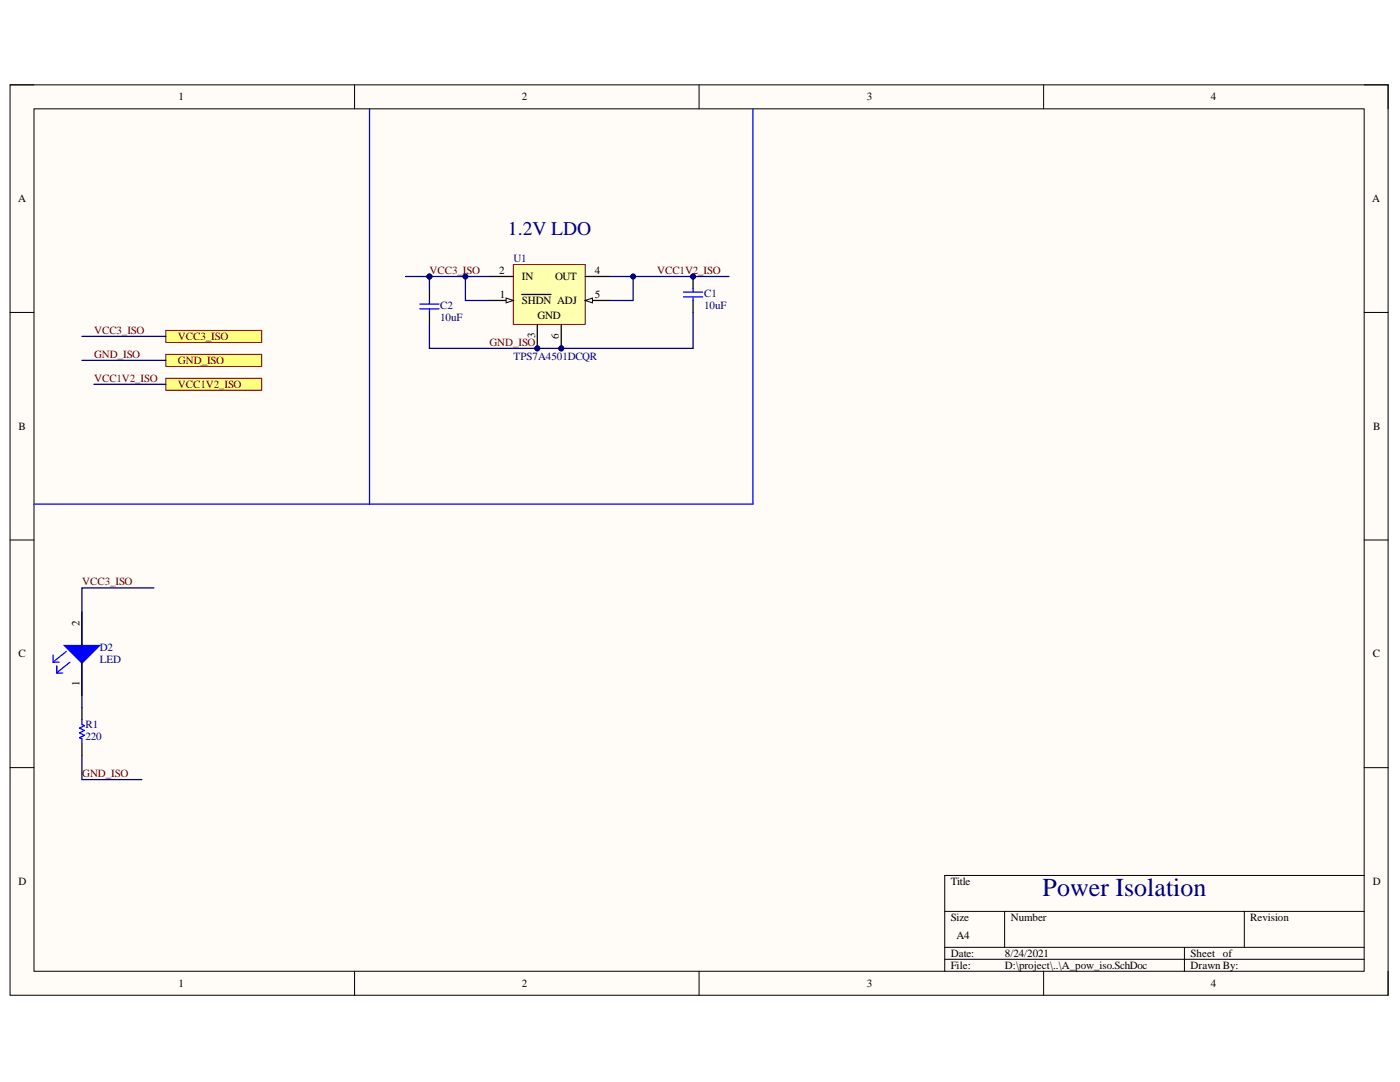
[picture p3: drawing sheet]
<svg xmlns="http://www.w3.org/2000/svg" width="279mm" height="216mm" viewBox="0 0 279 216" stroke-linecap="round" stroke-linejoin="round" font-family="sans-serif">
<defs><g id="words">
<text font-size="5.2" fill="#000080" x="208.1" y="178.8">Power Isolation</text>
<text font-size="3.9" fill="#000080" x="101.4" y="46.9">1.2V LDO</text>
<g font-size="2.2">
<text x="35.6" y="20">1</text>
<text x="104.2" y="20">2</text>
<text x="173" y="20">3</text>
<text x="241.7" y="20">4</text>
<text x="3.6" y="40.3">A</text>
<text x="273.9" y="40.3">A</text>
<text x="99.6" y="54.7">2</text>
<text x="99.8" y="59.4">1</text>
<text x="104.2" y="55.9">IN</text>
<text x="110.8" y="55.9">OUT</text>
<text x="118.7" y="54.7">4</text>
<text x="118.7" y="59.4">5</text>
<text x="104.2" y="60.7">SHDN ADJ</text>
<text x="107.3" y="63.7">GND</text>
<text x="106.8" y="67.5" transform="rotate(-90 106.8 67.5)">3</text>
<text x="111.5" y="67.6" transform="rotate(-90 111.5 67.6)">6</text>
<text x="3.7" y="85.8">B</text>
<text x="274" y="85.8">B</text>
<text x="15.9" y="125" transform="rotate(-90 15.9 125)">2</text>
<text x="3.7" y="131.2">C</text>
<text x="274" y="131.2">C</text>
<text x="15.9" y="136.9" transform="rotate(-90 15.9 136.9)">1</text>
<text x="3.7" y="176.5">D</text>
<text x="189.7" y="176.5">Title</text>
<text x="274" y="176.5">D</text>
<text x="189.7" y="183.7">Size</text>
<text x="201.7" y="183.7">Number</text>
<text x="249.5" y="183.7">Revision</text>
<text x="189.7" y="190.9">Date:</text>
<text x="190.9" y="187.4">A4</text>
<text x="200.6" y="190.9">8/24/2021</text>
<text x="237.6" y="190.9">Sheet of</text>
<text x="35.6" y="196.9">1</text>
<text x="104.2" y="196.9">2</text>
<text x="173" y="196.9">3</text>
<text x="189.7" y="193.3">File:</text>
<text x="200.6" y="193.3">D:\project\..\A_pow_iso.SchDoc</text>
<text x="237.6" y="193.3">Drawn By:</text>
<text x="241.7" y="196.9">4</text>
</g>
<g font-size="2.2" fill="#000080">
<text x="102.5" y="52.3">U1</text>
<text x="140.5" y="59.2">C1</text>
<text x="87.9" y="61.6">C2</text>
<text x="87.9" y="64">10uF</text>
<text x="140.5" y="61.6">10uF</text>
<text x="102.5" y="71.8">TPS7A4501DCQR</text>
<text x="20" y="130">D2</text>
<text x="20" y="132.3">LED</text>
<text x="17.1" y="145.3">R1</text>
<text x="17.1" y="147.6">220</text>
</g>
<g font-size="2.2" fill="#800000">
<text x="85.7" y="54.7">VCC3_ISO</text>
<text x="131.1" y="54.7">VCC1V2_ISO</text>
<text x="18.8" y="66.6">VCC3_ISO</text>
<text x="18.8" y="71.4">GND_ISO</text>
<text x="35.5" y="67.8">VCC3_ISO</text>
<text x="97.7" y="69.1">GND_ISO</text>
<text x="18.8" y="76.1">VCC1V2_ISO</text>
<text x="35.5" y="77.4">VCC1V2_ISO</text>
<text x="35.5" y="72.6">GND_ISO</text>
<text x="16.4" y="116.8">VCC3_ISO</text>
<text x="16.4" y="155.1">GND_ISO</text>
</g>
</g></defs>
<path d="M2 16.9h275v181.7h-275z" fill-rule="evenodd" fill="#fffcf8"/>
<path d="M2 16.9h275v181.7h-275z" fill="none" stroke="#000" stroke-width=".2"/>
<path d="M6.8 21.7h265.4v172.1h-265.4z" fill-rule="evenodd" fill="#fffcf8"/>
<g fill="none" stroke="#000" stroke-width=".2">
<path d="M2 16.9h4.8M70.8 16.9v4.8M139.5 16.9v4.8M208.3 16.9v4.8M272.2 16.9h4.8v4.8M6.8 21.7h265.4v172.1h-265.4zM2 62.3h4.8M272.2 62.3h4.8M2 107.8h4.8M272.2 107.8h4.8M2 153.2h4.8M272.2 153.2h4.8"/>
<path d="M272.2 174.7h-83.7v19.1M70.8 193.8v4.8M139.5 193.8v4.8M188.5 181.9h83.7M188.5 189h83.7M188.5 191.4h83.7M200.5 181.9v7.1M208.3 193.8v4.8M236.4 189v4.8M248.3 181.9v7.1M277 193.8v4.8"/>
</g>
<path d="M33.1 75.5h19.1v2.4h-19.1z" fill-rule="evenodd" fill="#ffff80"/>
<path d="M33.1 75.5h19.1v2.4h-19.1z" fill="none" stroke="#800000" stroke-width=".2"/>
<circle cx="138.3" cy="55.2" r=".48" fill="#000080"/>
<circle cx="138.3" cy="55.2" r=".48" fill="none" stroke="#000080" stroke-width=".2"/>
<path d="M138.3 55.2v2.4M138.3 60v2.3" fill="none" stroke="#000" stroke-width=".25"/>
<circle cx="138.3" cy="55.2" r=".48" fill="#000080"/>
<circle cx="138.3" cy="55.2" r=".48" fill="none" stroke="#000080" stroke-width=".2"/>
<path d="M85.7 60v.7M136.4 58.3h3.8M136.4 59.2h3.8M138.3 57.6v.7M138.3 59.2v.8M83.8 61.6h3.8M83.8 60.7h3.8M85.7 61.6v.7" fill="none" stroke="#00f" stroke-width=".25"/>
<path d="M85.7 57.6v2.4M85.7 62.3v2.4" fill="none" stroke="#000" stroke-width=".25"/>
<circle cx="85.7" cy="55.2" r=".48" fill="#000080"/>
<circle cx="85.7" cy="55.2" r=".48" fill="none" stroke="#000080" stroke-width=".2"/>
<path d="M33.1 65.9h19.1v2.4h-19.1z" fill-rule="evenodd" fill="#ffff80"/>
<path d="M33.1 65.9h19.1v2.4h-19.1z" fill="none" stroke="#800000" stroke-width=".2"/>
<path d="M33.1 70.7h19.1v2.4h-19.1z" fill-rule="evenodd" fill="#ffff80"/>
<path d="M33.1 70.7h19.1v2.4h-19.1z" fill="none" stroke="#800000" stroke-width=".2"/>
<path d="M73.7 21.7v78.9M150.3 21.7v78.9h-143.5" fill="none" stroke="#00f" stroke-width=".25"/>
<path d="M16.4 122.1v7.2M16.4 131.7v7.1" fill="none" stroke="#000" stroke-width=".25"/>
<path d="M14 129.3h4.7l-2.3 2.4z" fill="#00f"/>
<path d="M14 129.3h4.7l-2.3 2.4z" fill="none" stroke="#00f" stroke-width="1.2"/>
<path d="M10.6 130.7v1.4h1.2M11.3 132.9v1.4h1.2M13.2 130l-2.4 1.9M14 132.1l-2.4 1.9M16.4 143.6v1l.4 .2-.9 .5 .9 .5-.9 .4 .9 .5-.9 .5 .5 .2v1" fill="none" stroke="#00f" stroke-width=".25"/>
<path d="M16.4 141.2v2.4M16.4 148.4v2.4" fill="none" stroke="#000" stroke-width=".25"/>
<path d="M92.9 55.2v4.8h4.8M18.7 76.7h14.4" fill="none" stroke="#000080" stroke-width=".25"/>
<circle cx="92.9" cy="55.2" r=".48" fill="#000080"/>
<circle cx="92.9" cy="55.2" r=".48" fill="none" stroke="#000080" stroke-width=".2"/>
<path d="M126.4 55.2v4.8h-4.8" fill="none" stroke="#000080" stroke-width=".25"/>
<circle cx="126.4" cy="55.2" r=".48" fill="#000080"/>
<circle cx="126.4" cy="55.2" r=".48" fill="none" stroke="#000080" stroke-width=".2"/>
<path d="M85.7 55.2v2.4" fill="none" stroke="#000080" stroke-width=".25"/>
<circle cx="85.7" cy="55.2" r=".48" fill="#000080"/>
<circle cx="85.7" cy="55.2" r=".48" fill="none" stroke="#000080" stroke-width=".2"/>
<path d="M80.9 55.2h16.8M16.4 67.1h16.7M16.4 71.9h16.7" fill="none" stroke="#000080" stroke-width=".25"/>
<circle cx="85.7" cy="55.2" r=".48" fill="#000080"/>
<circle cx="85.7" cy="55.2" r=".48" fill="none" stroke="#000080" stroke-width=".2"/>
<circle cx="92.9" cy="55.2" r=".48" fill="#000080"/>
<circle cx="92.9" cy="55.2" r=".48" fill="none" stroke="#000080" stroke-width=".2"/>
<path d="M121.6 55.2h23.9" fill="none" stroke="#000080" stroke-width=".25"/>
<circle cx="126.4" cy="55.2" r=".48" fill="#000080"/>
<circle cx="126.4" cy="55.2" r=".48" fill="none" stroke="#000080" stroke-width=".2"/>
<circle cx="138.3" cy="55.2" r=".48" fill="#000080"/>
<circle cx="138.3" cy="55.2" r=".48" fill="none" stroke="#000080" stroke-width=".2"/>
<path d="M30.7 117.3h-14.3v12M16.4 131.7v9.5M16.4 150.8v4.8h11.9" fill="none" stroke="#000080" stroke-width=".25"/>
<circle cx="107.2" cy="69.5" r=".48" fill="#000080"/>
<circle cx="107.2" cy="69.5" r=".48" fill="none" stroke="#000080" stroke-width=".2"/>
<circle cx="112" cy="69.5" r=".48" fill="#000080"/>
<circle cx="112" cy="69.5" r=".48" fill="none" stroke="#000080" stroke-width=".2"/>
<path d="M102.4 52.8h14.4v11.9h-14.4z" fill-rule="evenodd" fill="#ffffb0"/>
<path d="M102.4 52.8h14.4v11.9h-14.4z" fill="none" stroke="#800000" stroke-width=".2"/>
<path d="M97.7 60h4.7" fill="none" stroke="#000" stroke-width=".25"/>
<path d="M101 59.5l1.4 .5-1.4 .4z" fill="#f8fcff"/>
<path d="M101 59.5l1.4 .5-1.4 .4z" fill="none" stroke="#000" stroke-width=".2"/>
<path d="M97.7 55.2h4.7M104.1 58.8h5.9M107.2 64.7v4.8" fill="none" stroke="#000" stroke-width=".25"/>
<circle cx="107.2" cy="69.5" r=".48" fill="#000080"/>
<circle cx="107.2" cy="69.5" r=".48" fill="none" stroke="#000080" stroke-width=".2"/>
<path d="M116.8 55.2h4.8M116.8 60h4.8" fill="none" stroke="#000" stroke-width=".25"/>
<path d="M116.8 60l1.4-.5v.9z" fill="#f8fcff"/>
<path d="M116.8 60l1.4-.5v.9z" fill="none" stroke="#000" stroke-width=".2"/>
<path d="M112 64.7v4.8" fill="none" stroke="#000" stroke-width=".25"/>
<circle cx="112" cy="69.5" r=".48" fill="#000080"/>
<circle cx="112" cy="69.5" r=".48" fill="none" stroke="#000080" stroke-width=".2"/>
<path d="M138.3 62.3v7.2h-52.6v-4.8" fill="none" stroke="#000080" stroke-width=".25"/>
<circle cx="107.2" cy="69.5" r=".48" fill="#000080"/>
<circle cx="107.2" cy="69.5" r=".48" fill="none" stroke="#000080" stroke-width=".2"/>
<circle cx="112" cy="69.5" r=".48" fill="#000080"/>
<circle cx="112" cy="69.5" r=".48" fill="none" stroke="#000080" stroke-width=".2"/>
<use href="#words"/>
</svg>
